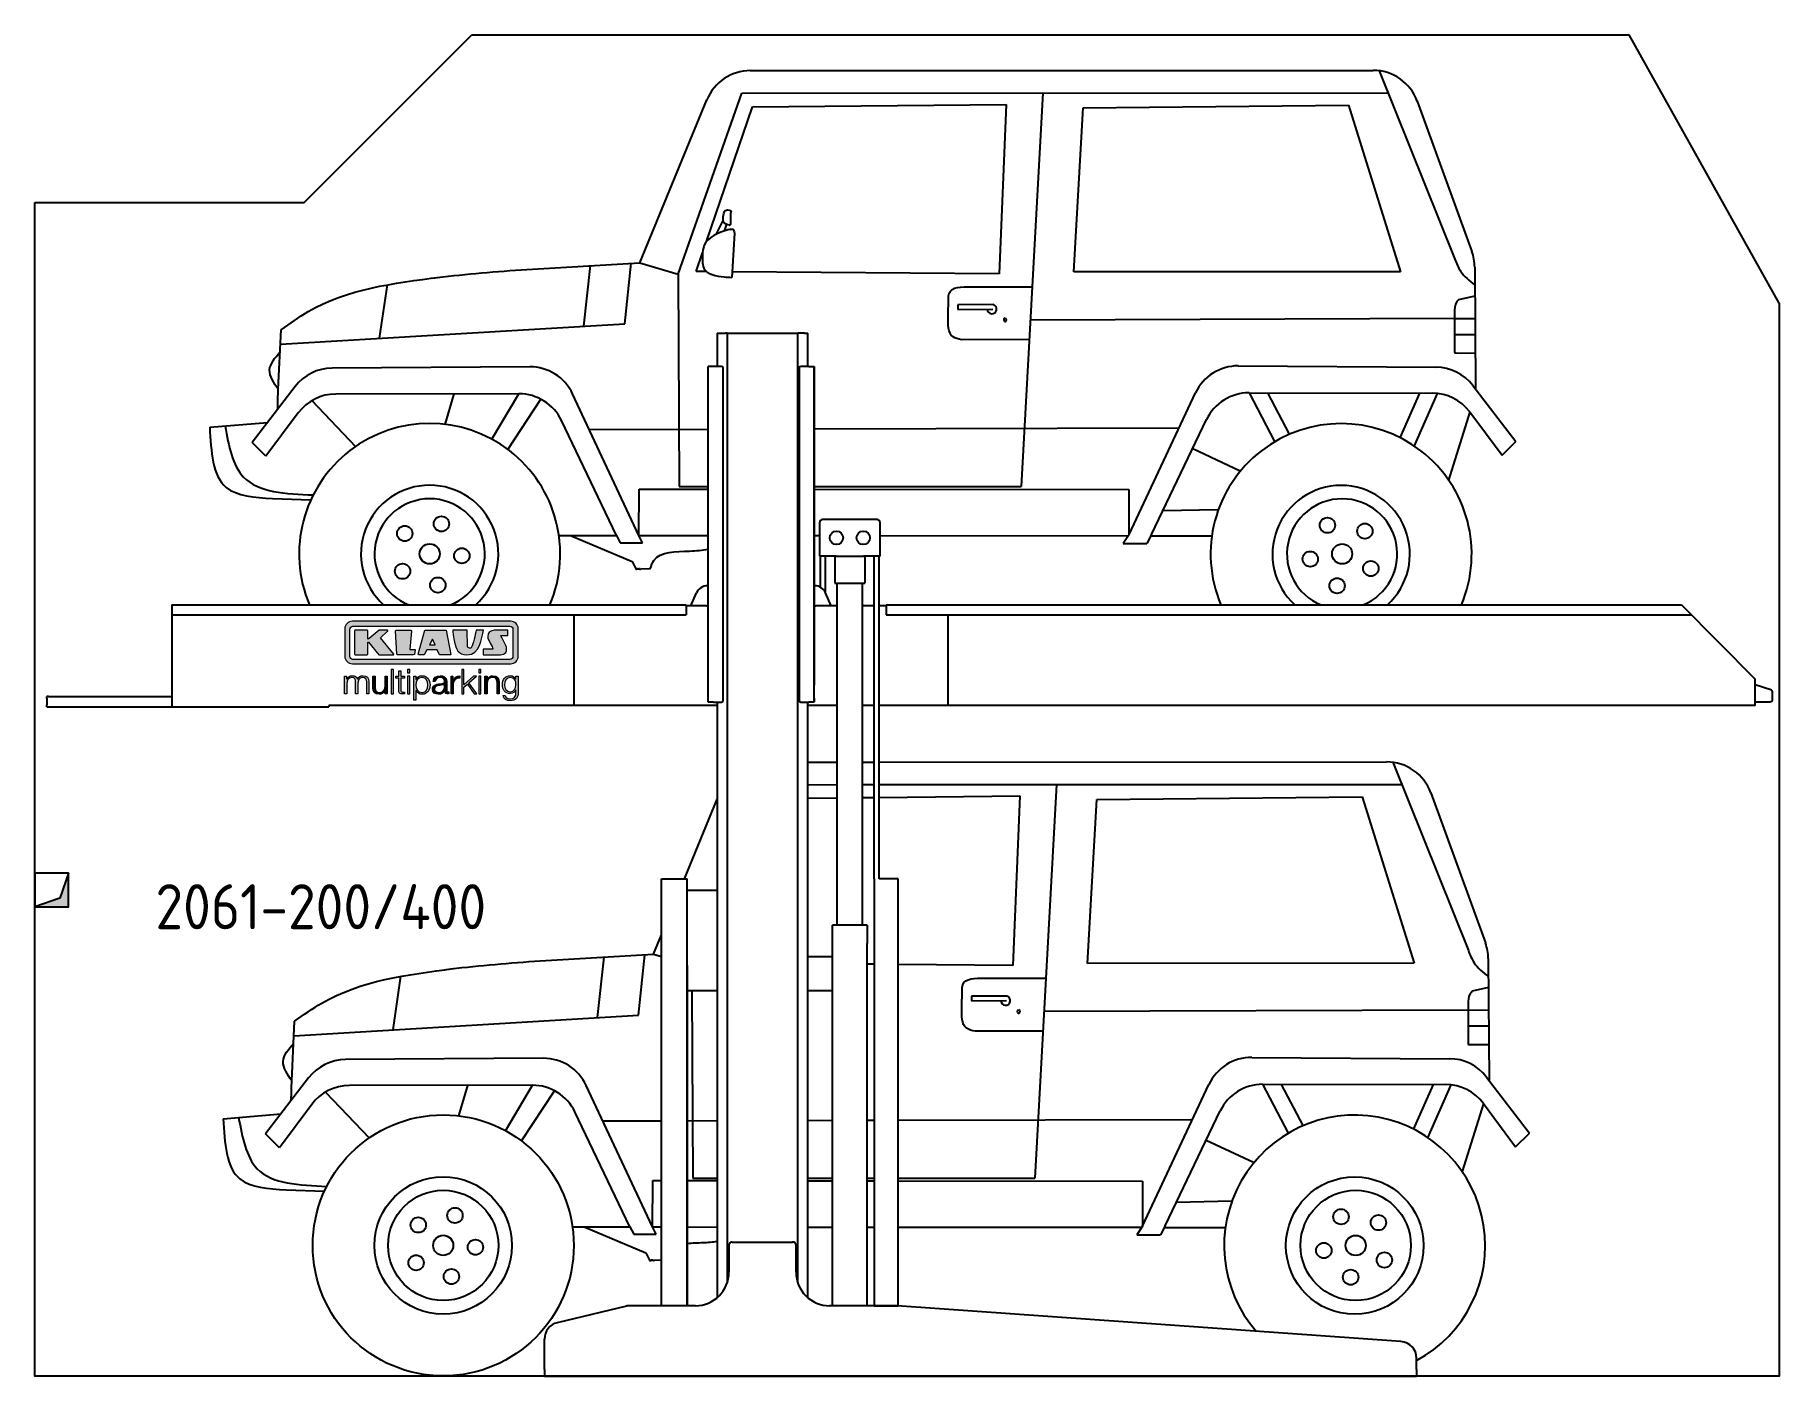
# Model space of a CAD drawing. Header units: millimetres. Extents: x 200 to 5400, y -200 to 3800.
import ezdxf

# ---------------------------------------------------------------- set-up
doc = ezdxf.new("R2010")
doc.units = ezdxf.units.MM
for name, color, linetype in [('8', 1, 'Continuous'), ('Car', 10, 'Continuous'), ('Logo', 7, 'Continuous')]:
    doc.layers.add(name, color=color, linetype=linetype)
doc.styles.get("Standard").update_dxf_attribs({"font": 'ISOCP.SHX'})

msp = doc.modelspace()

# ---------------------------------------------------------------- texts
msp.add_text('2061-200/400', height=134.4).set_placement((559.3, 1132.8))

# ---------------------------------------------------------------- blocks, each defined once
blk = doc.blocks.new('KLAUS')
at = {"layer": 'Logo'}
h = blk.add_hatch(color=8, dxfattribs=at)
h.dxf.hatch_style = 2
edge = h.paths.add_edge_path()
edge.add_spline(control_points=[(3.6, 29.09), (2.88, 29.09), (2.3, 28.51), (2.3, 27.8), (2.3, 27.8), (2.3, 16.11), (2.3, 16.11), (2.3, 15.39), (2.88, 14.81), (3.6, 14.81), (3.6, 14.81), (71.16, 14.81), (71.16, 14.81), (71.88, 14.81), (72.46, 15.39), (72.46, 16.11), (72.46, 16.11), (72.46, 27.8), (72.46, 27.8), (72.46, 28.51), (71.88, 29.09), (71.16, 29.09), (71.16, 29.09), (3.6, 29.09), (3.6, 29.09), (3.6, 29.09), (3.6, 29.09), (3.6, 29.09)], knot_values=[0, 0, 0, 0, 1, 1, 1, 2, 2, 2, 3, 3, 3, 4, 4, 4, 5, 5, 5, 6, 6, 6, 7, 7, 7, 8, 8, 8, 9, 9, 9, 9], degree=3, periodic=0)
edge = h.paths.add_edge_path()
edge.add_spline(control_points=[(3.35, 31.23), (3.35, 31.23), (71.47, 31.23), (71.47, 31.23), (73.26, 31.23), (74.71, 29.77), (74.71, 27.99), (74.71, 27.99), (74.71, 16.17), (74.71, 16.17), (74.71, 14.38), (73.26, 12.93), (71.47, 12.93), (71.47, 12.93), (3.35, 12.93), (3.35, 12.93), (1.56, 12.93), (0.11, 14.38), (0.11, 16.17), (0.11, 16.17), (0.11, 27.99), (0.11, 27.99), (0.11, 29.77), (1.56, 31.23), (3.35, 31.23), (3.35, 31.23), (3.35, 31.23), (3.35, 31.23)], knot_values=[0, 0, 0, 0, 1, 1, 1, 2, 2, 2, 3, 3, 3, 4, 4, 4, 5, 5, 5, 6, 6, 6, 7, 7, 7, 8, 8, 8, 9, 9, 9, 9], degree=3, periodic=0)
h = blk.add_hatch(color=8, dxfattribs=at)
h.dxf.hatch_style = 2
edge = h.paths.add_edge_path()
edge.add_spline(control_points=[(4.5, 27.33), (4.5, 27.33), (9.7, 27.33), (9.7, 27.33), (9.84, 27.33), (9.96, 27.22), (9.96, 27.08), (9.96, 27.08), (9.96, 23.69), (9.96, 23.69), (9.96, 23.69), (9.94, 23.64), (10.04, 23.59), (10.14, 23.53), (10.2, 23.57), (10.2, 23.57), (10.2, 23.57), (10.51, 23.75), (10.51, 23.75), (10.51, 23.75), (14.94, 27.33), (14.94, 27.33), (14.94, 27.33), (18.41, 27.33), (18.41, 27.33), (18.41, 27.33), (18.49, 27.33), (18.56, 27.2), (18.65, 27.04), (18.53, 26.91), (18.53, 26.91), (18.53, 26.91), (15.49, 24.11), (15.49, 24.11), (15.49, 24.11), (21.14, 17.06), (21.14, 17.06), (21.14, 17.06), (21.13, 16.91), (21.13, 16.91), (21.08, 16.84), (20.99, 16.82), (20.99, 16.82), (20.99, 16.82), (14.7, 16.82), (14.7, 16.82), (14.7, 16.82), (10.26, 22.17), (10.26, 22.17), (10.26, 22.17), (10.19, 22.24), (10.08, 22.21), (9.97, 22.18), (9.96, 22.11), (9.96, 22.11), (9.96, 22.11), (9.96, 17.08), (9.96, 17.08), (9.96, 16.94), (9.84, 16.82), (9.7, 16.82), (9.7, 16.82), (4.5, 16.82), (4.5, 16.82), (4.36, 16.82), (4.25, 16.94), (4.25, 17.08), (4.25, 17.08), (4.25, 27.08), (4.25, 27.08), (4.25, 27.22), (4.36, 27.33), (4.5, 27.33), (4.5, 27.33), (4.5, 27.33), (4.5, 27.33)], knot_values=[0, 0, 0, 0, 1, 1, 1, 2, 2, 2, 3, 3, 3, 4, 4, 4, 5, 5, 5, 6, 6, 6, 7, 7, 7, 8, 8, 8, 9, 9, 9, 10, 10, 10, 11, 11, 11, 12, 12, 12, 13, 13, 13, 14, 14, 14, 15, 15, 15, 16, 16, 16, 17, 17, 17, 18, 18, 18, 19, 19, 19, 20, 20, 20, 21, 21, 21, 22, 22, 22, 23, 23, 23, 24, 24, 24, 25, 25, 25, 25], degree=3, periodic=0)
h = blk.add_hatch(color=8, dxfattribs=at)
h.dxf.hatch_style = 2
h.paths.add_polyline_path([(22.42, 17.06), (21.97, 27.15), (22.24, 27.33), (28.55, 27.33), (28.86, 26.97), (28.01, 19.08), (30.26, 19.07), (30.44, 18.95), (30.08, 16.95), (29.49, 16.82), (22.6, 16.82)])
h = blk.add_hatch(color=8, dxfattribs=at)
h.paths.add_polyline_path([(36.52, 21.01), (38.93, 21.01), (37.87, 23.57)])
h.paths.add_polyline_path([(34.52, 27.33), (43.65, 27.33), (45.76, 16.94), (45.57, 16.82), (40.83, 16.82), (39.89, 18.95), (35.42, 18.95), (34.27, 16.82), (31.78, 16.82), (31.66, 17)])
h = blk.add_hatch(color=8, dxfattribs=at)
h.dxf.hatch_style = 2
edge = h.paths.add_edge_path()
edge.add_spline(control_points=[(52.69, 27.32), (52.69, 27.32), (52.88, 20.14), (52.88, 20.14), (53.01, 19.89), (53.2, 19.77), (53.43, 19.71), (53.91, 19.59), (54.43, 19.57), (54.64, 20.03), (55.23, 21.34), (56.27, 25.45), (56.6, 27.33), (56.6, 27.33), (59.77, 27.33), (59.77, 27.33), (58.77, 23.9), (58.56, 16.82), (52.63, 16.76), (48.72, 16.72), (48.01, 19.35), (47.27, 22.24), (46.89, 23.68), (46.54, 27.33), (46.54, 27.33), (46.54, 27.33), (52.69, 27.32), (52.69, 27.32), (52.69, 27.32), (52.69, 27.32), (52.69, 27.32)], knot_values=[0, 0, 0, 0, 1, 1, 1, 2, 2, 2, 3, 3, 3, 4, 4, 4, 5, 5, 5, 6, 6, 6, 7, 7, 7, 8, 8, 8, 9, 9, 9, 10, 10, 10, 10], degree=3, periodic=0)
h = blk.add_hatch(color=8, dxfattribs=at)
h.dxf.hatch_style = 2
edge = h.paths.add_edge_path()
edge.add_spline(control_points=[(64.46, 27.33), (64.46, 27.33), (70.31, 27.33), (70.31, 27.33), (70.31, 26.52), (70.31, 26.02), (70.31, 25.12), (70.31, 25.12), (67.3, 25.12), (67.3, 25.12), (67.24, 25.04), (67.25, 25.11), (67.25, 24.91), (67.25, 24.88), (69.73, 20.38), (69.73, 19.57), (69.73, 16.4), (67.22, 16.81), (65.9, 16.82), (65.9, 16.82), (59.59, 16.82), (59.59, 16.82), (59.59, 17.76), (59.59, 18.23), (59.59, 19.14), (59.59, 19.14), (63.75, 19.14), (63.75, 19.14), (63.82, 19.22), (63.81, 19.11), (63.81, 19.31), (63.81, 20.32), (61.58, 23.06), (61.58, 24.63), (61.58, 26.33), (62.83, 27.34), (64.46, 27.33), (64.46, 27.33), (64.46, 27.33), (64.46, 27.33)], knot_values=[0, 0, 0, 0, 1, 1, 1, 2, 2, 2, 3, 3, 3, 4, 4, 4, 5, 5, 5, 6, 6, 6, 7, 7, 7, 8, 8, 8, 9, 9, 9, 10, 10, 10, 11, 11, 11, 12, 12, 12, 13, 13, 13, 13], degree=3, periodic=0)
h = blk.add_hatch(color=30, dxfattribs=at)
h.dxf.hatch_style = 2
edge = h.paths.add_edge_path()
edge.add_spline(control_points=[(0, 0), (0, 0), (0.92, 0), (0.92, 0), (0.92, 0), (0.92, 4.22), (0.92, 4.22), (0.94, 5.8), (1.58, 7), (3.18, 7), (4.35, 7), (4.77, 6.15), (4.76, 5.12), (4.76, 5.12), (4.76, 0), (4.76, 0), (4.76, 0), (5.68, 0), (5.68, 0), (5.68, 0), (5.68, 4.27), (5.68, 4.27), (5.68, 5.68), (6.14, 7), (7.73, 7), (9.05, 7), (9.52, 6.32), (9.52, 5.08), (9.52, 5.08), (9.52, 0), (9.52, 0), (9.52, 0), (10.44, 0), (10.44, 0), (10.44, 0), (10.44, 5.12), (10.44, 5.12), (10.44, 6.91), (9.59, 7.77), (7.94, 7.77), (6.94, 7.77), (5.99, 7.29), (5.54, 6.3), (5.26, 7.29), (4.36, 7.77), (3.37, 7.77), (2.17, 7.77), (1.38, 7.19), (0.89, 6.28), (0.89, 6.28), (0.85, 6.28), (0.85, 6.28), (0.85, 6.28), (0.85, 7.55), (0.85, 7.55), (0.85, 7.55), (0, 7.55), (0, 7.55), (0, 7.55), (0, 0), (0, 0), (0, 0), (0, 0), (0, 0)], knot_values=[0, 0, 0, 0, 1, 1, 1, 2, 2, 2, 3, 3, 3, 4, 4, 4, 5, 5, 5, 6, 6, 6, 7, 7, 7, 8, 8, 8, 9, 9, 9, 10, 10, 10, 11, 11, 11, 12, 12, 12, 13, 13, 13, 14, 14, 14, 15, 15, 15, 16, 16, 16, 17, 17, 17, 18, 18, 18, 19, 19, 19, 20, 20, 20, 21, 21, 21, 21], degree=3, periodic=0)
h = blk.add_hatch(color=30, dxfattribs=at)
h.dxf.hatch_style = 2
edge = h.paths.add_edge_path()
edge.add_spline(control_points=[(18.31, 7.55), (18.31, 7.55), (17.39, 7.55), (17.39, 7.55), (17.39, 7.55), (17.39, 3.59), (17.39, 3.59), (17.39, 2.05), (16.7, 0.56), (15.12, 0.56), (13.66, 0.56), (13.15, 1.27), (13.1, 2.64), (13.1, 2.64), (13.1, 7.55), (13.1, 7.55), (13.1, 7.55), (12.18, 7.55), (12.18, 7.55), (12.18, 7.55), (12.18, 2.65), (12.18, 2.65), (12.18, 0.89), (12.93, -0.22), (14.83, -0.22), (15.96, -0.22), (16.95, 0.35), (17.44, 1.36), (17.44, 1.36), (17.47, 1.36), (17.47, 1.36), (17.47, 1.36), (17.47, 0), (17.47, 0), (17.47, 0), (18.31, 0), (18.31, 0), (18.31, 0), (18.31, 7.55), (18.31, 7.55), (18.31, 7.55), (18.31, 7.55), (18.31, 7.55)], knot_values=[0, 0, 0, 0, 1, 1, 1, 2, 2, 2, 3, 3, 3, 4, 4, 4, 5, 5, 5, 6, 6, 6, 7, 7, 7, 8, 8, 8, 9, 9, 9, 10, 10, 10, 11, 11, 11, 12, 12, 12, 13, 13, 13, 14, 14, 14, 14], degree=3, periodic=0)
h = blk.add_hatch(color=30, dxfattribs=at)
h.dxf.hatch_style = 2
h.paths.add_polyline_path([(20.07, 0), (20.99, 0), (20.99, 10.45), (20.07, 10.45)])
h = blk.add_hatch(color=30, dxfattribs=at)
h.dxf.hatch_style = 2
edge = h.paths.add_edge_path()
edge.add_spline(control_points=[(24.22, 9.82), (24.22, 9.82), (23.3, 9.82), (23.3, 9.82), (23.3, 9.82), (23.3, 7.55), (23.3, 7.55), (23.3, 7.55), (21.98, 7.55), (21.98, 7.55), (21.98, 7.55), (21.98, 6.78), (21.98, 6.78), (21.98, 6.78), (23.3, 6.78), (23.3, 6.78), (23.3, 6.78), (23.3, 1.61), (23.3, 1.61), (23.28, 0.32), (23.71, -0.09), (24.94, -0.09), (25.22, -0.09), (25.48, -0.06), (25.76, -0.06), (25.76, -0.06), (25.76, 0.73), (25.76, 0.73), (25.5, 0.7), (25.23, 0.69), (24.97, 0.69), (24.31, 0.73), (24.22, 1.08), (24.22, 1.68), (24.22, 1.68), (24.22, 6.78), (24.22, 6.78), (24.22, 6.78), (25.76, 6.78), (25.76, 6.78), (25.76, 6.78), (25.76, 7.55), (25.76, 7.55), (25.76, 7.55), (24.22, 7.55), (24.22, 7.55), (24.22, 7.55), (24.22, 9.82), (24.22, 9.82), (24.22, 9.82), (24.22, 9.82), (24.22, 9.82)], knot_values=[0, 0, 0, 0, 1, 1, 1, 2, 2, 2, 3, 3, 3, 4, 4, 4, 5, 5, 5, 6, 6, 6, 7, 7, 7, 8, 8, 8, 9, 9, 9, 10, 10, 10, 11, 11, 11, 12, 12, 12, 13, 13, 13, 14, 14, 14, 15, 15, 15, 16, 16, 16, 17, 17, 17, 17], degree=3, periodic=0)
h = blk.add_hatch(color=30, dxfattribs=at)
h.paths.add_polyline_path([(27.1, 0), (28.03, 0), (28.03, 7.55), (27.1, 7.55)])
h.paths.add_polyline_path([(27.1, 8.98), (28.03, 8.98), (28.03, 10.45), (27.1, 10.45)])
h = blk.add_hatch(color=30, dxfattribs=at)
edge = h.paths.add_edge_path()
edge.add_spline(control_points=[(35.84, 3.78), (35.84, 2.21), (35.12, 0.56), (33.37, 0.56), (31.4, 0.56), (30.72, 2.21), (30.72, 3.78), (30.72, 5.49), (31.33, 7), (33.37, 7), (35.12, 7), (35.84, 5.34), (35.84, 3.78), (35.84, 3.78), (35.84, 3.78), (35.84, 3.78)], knot_values=[0, 0, 0, 0, 1, 1, 1, 2, 2, 2, 3, 3, 3, 4, 4, 4, 5, 5, 5, 5], degree=3, periodic=0)
edge = h.paths.add_edge_path()
edge.add_spline(control_points=[(29.79, -2.8), (29.79, -2.8), (30.72, -2.8), (30.72, -2.8), (30.72, -2.8), (30.72, 1.43), (30.72, 1.43), (30.72, 1.43), (30.74, 1.43), (30.74, 1.43), (31.14, 0.35), (32.24, -0.22), (33.37, -0.22), (35.66, -0.22), (36.76, 1.64), (36.76, 3.78), (36.76, 5.91), (35.66, 7.77), (33.37, 7.77), (32.15, 7.77), (31.1, 7.14), (30.67, 6.12), (30.67, 6.12), (30.64, 6.12), (30.64, 6.12), (30.64, 6.12), (30.64, 7.55), (30.64, 7.55), (30.64, 7.55), (29.79, 7.55), (29.79, 7.55), (29.79, 7.55), (29.79, -2.8), (29.79, -2.8), (29.79, -2.8), (29.79, -2.8), (29.79, -2.8)], knot_values=[0, 0, 0, 0, 1, 1, 1, 2, 2, 2, 3, 3, 3, 4, 4, 4, 5, 5, 5, 6, 6, 6, 7, 7, 7, 8, 8, 8, 9, 9, 9, 10, 10, 10, 11, 11, 11, 12, 12, 12, 12], degree=3, periodic=0)
h = blk.add_hatch(color=30, dxfattribs=at)
edge = h.paths.add_edge_path()
edge.add_spline(control_points=[(43.03, 2.93), (43.04, 1.45), (41.8, 0.56), (40.39, 0.56), (39.53, 0.56), (38.71, 1.13), (38.71, 2.05), (38.71, 3.53), (40.66, 3.51), (42.22, 3.79), (42.47, 3.84), (42.88, 3.91), (43, 4.13), (43, 4.13), (43.03, 4.13), (43.03, 4.13), (43.03, 4.13), (43.03, 2.93), (43.03, 2.93), (43.03, 2.93), (43.03, 2.93), (43.03, 2.93)], knot_values=[0, 0, 0, 0, 1, 1, 1, 2, 2, 2, 3, 3, 3, 4, 4, 4, 5, 5, 5, 6, 6, 6, 7, 7, 7, 7], degree=3, periodic=0)
edge = h.paths.add_edge_path()
edge.add_spline(control_points=[(39.03, 5.24), (39.06, 6.47), (39.91, 7), (41.05, 7), (42.14, 7), (43.03, 6.69), (43.03, 5.45), (43.03, 4.61), (42.6, 4.51), (41.84, 4.42), (39.85, 4.19), (37.79, 4.11), (37.79, 1.99), (37.79, 0.47), (38.93, -0.22), (40.32, -0.22), (41.77, -0.22), (42.43, 0.34), (43.07, 1.32), (43.07, 1.32), (43.1, 1.32), (43.1, 1.32), (43.1, 0.53), (43.25, 0), (44.19, 0), (44.43, 0), (44.58, 0.01), (44.79, 0.06), (44.79, 0.06), (44.79, 0.83), (44.79, 0.83), (44.71, 0.81), (44.6, 0.78), (44.49, 0.78), (44.13, 0.78), (43.95, 0.98), (43.95, 1.33), (43.95, 1.33), (43.95, 5.34), (43.95, 5.34), (43.95, 7.36), (42.5, 7.77), (41.17, 7.77), (39.44, 7.77), (38.2, 7.01), (38.11, 5.24), (38.11, 5.24), (39.03, 5.24), (39.03, 5.24), (39.03, 5.24), (39.03, 5.24), (39.03, 5.24)], knot_values=[0, 0, 0, 0, 1, 1, 1, 2, 2, 2, 3, 3, 3, 4, 4, 4, 5, 5, 5, 6, 6, 6, 7, 7, 7, 8, 8, 8, 9, 9, 9, 10, 10, 10, 11, 11, 11, 12, 12, 12, 13, 13, 13, 14, 14, 14, 15, 15, 15, 16, 16, 16, 17, 17, 17, 17], degree=3, periodic=0)
h = blk.add_hatch(color=30, dxfattribs=at)
h.dxf.hatch_style = 2
edge = h.paths.add_edge_path()
edge.add_spline(control_points=[(45.79, 0), (45.79, 0), (46.71, 0), (46.71, 0), (46.71, 0), (46.71, 4.03), (46.71, 4.03), (46.71, 5.59), (47.85, 6.82), (49.52, 6.73), (49.52, 6.73), (49.52, 7.66), (49.52, 7.66), (48.16, 7.72), (47.14, 7), (46.67, 5.78), (46.67, 5.78), (46.64, 5.78), (46.64, 5.78), (46.64, 5.78), (46.64, 7.55), (46.64, 7.55), (46.64, 7.55), (45.79, 7.55), (45.79, 7.55), (45.79, 7.55), (45.79, 0), (45.79, 0), (45.79, 0), (45.79, 0), (45.79, 0)], knot_values=[0, 0, 0, 0, 1, 1, 1, 2, 2, 2, 3, 3, 3, 4, 4, 4, 5, 5, 5, 6, 6, 6, 7, 7, 7, 8, 8, 8, 9, 9, 9, 10, 10, 10, 10], degree=3, periodic=0)
h = blk.add_hatch(color=30, dxfattribs=at)
h.dxf.hatch_style = 2
h.paths.add_polyline_path([(50.4, 0), (51.32, 0), (51.32, 2.87), (52.82, 4.11), (55.8, 0), (56.96, 0), (53.52, 4.76), (56.74, 7.55), (55.51, 7.55), (51.32, 3.89), (51.32, 10.45), (50.4, 10.45)])
h = blk.add_hatch(color=30, dxfattribs=at)
h.paths.add_polyline_path([(57.74, 0), (58.66, 0), (58.66, 7.55), (57.74, 7.55)])
h.paths.add_polyline_path([(57.74, 8.98), (58.66, 8.98), (58.66, 10.45), (57.74, 10.45)])
h = blk.add_hatch(color=30, dxfattribs=at)
h.dxf.hatch_style = 2
edge = h.paths.add_edge_path()
edge.add_spline(control_points=[(60.41, 0), (60.41, 0), (61.33, 0), (61.33, 0), (61.33, 0), (61.33, 4.41), (61.33, 4.41), (61.36, 5.89), (62.24, 7), (63.7, 7), (65.2, 7), (65.62, 6.02), (65.62, 4.71), (65.62, 4.71), (65.62, 0), (65.62, 0), (65.62, 0), (66.54, 0), (66.54, 0), (66.54, 0), (66.54, 4.86), (66.54, 4.86), (66.54, 6.66), (65.9, 7.77), (63.78, 7.77), (62.71, 7.77), (61.7, 7.16), (61.36, 6.25), (61.36, 6.25), (61.33, 6.25), (61.33, 6.25), (61.33, 6.25), (61.33, 7.55), (61.33, 7.55), (61.33, 7.55), (60.41, 7.55), (60.41, 7.55), (60.41, 7.55), (60.41, 0), (60.41, 0), (60.41, 0), (60.41, 0), (60.41, 0)], knot_values=[0, 0, 0, 0, 1, 1, 1, 2, 2, 2, 3, 3, 3, 4, 4, 4, 5, 5, 5, 6, 6, 6, 7, 7, 7, 8, 8, 8, 9, 9, 9, 10, 10, 10, 11, 11, 11, 12, 12, 12, 13, 13, 13, 14, 14, 14, 14], degree=3, periodic=0)
h = blk.add_hatch(color=30, dxfattribs=at)
edge = h.paths.add_edge_path()
edge.add_spline(control_points=[(71.32, 0.86), (69.62, 0.86), (68.83, 2.34), (68.83, 3.86), (68.83, 5.43), (69.56, 7), (71.32, 7), (73.06, 7), (73.75, 5.34), (73.75, 3.86), (73.75, 2.33), (72.91, 0.86), (71.32, 0.86), (71.32, 0.86), (71.32, 0.86), (71.32, 0.86)], knot_values=[0, 0, 0, 0, 1, 1, 1, 2, 2, 2, 3, 3, 3, 4, 4, 4, 5, 5, 5, 5], degree=3, periodic=0)
edge = h.paths.add_edge_path()
edge.add_spline(control_points=[(74.67, 7.55), (74.67, 7.55), (73.75, 7.55), (73.75, 7.55), (73.75, 7.55), (73.75, 6.25), (73.75, 6.25), (73.75, 6.25), (73.72, 6.25), (73.72, 6.25), (73.35, 7.09), (72.41, 7.77), (71.32, 7.77), (69.13, 7.77), (67.9, 6.05), (67.9, 3.97), (67.9, 1.82), (68.9, 0.09), (71.32, 0.09), (72.4, 0.09), (73.29, 0.72), (73.72, 1.64), (73.72, 1.64), (73.75, 1.64), (73.75, 1.64), (73.75, 1.64), (73.75, 0.61), (73.75, 0.61), (73.75, -1.23), (73.01, -2.24), (71.32, -2.24), (70.29, -2.24), (69.31, -1.85), (69.1, -0.73), (69.1, -0.73), (68.18, -0.73), (68.18, -0.73), (68.31, -2.34), (69.81, -3.02), (71.32, -3.02), (73.79, -3.02), (74.65, -1.64), (74.67, 0.61), (74.67, 0.61), (74.67, 7.55), (74.67, 7.55), (74.67, 7.55), (74.67, 7.55), (74.67, 7.55)], knot_values=[0, 0, 0, 0, 1, 1, 1, 2, 2, 2, 3, 3, 3, 4, 4, 4, 5, 5, 5, 6, 6, 6, 7, 7, 7, 8, 8, 8, 9, 9, 9, 10, 10, 10, 11, 11, 11, 12, 12, 12, 13, 13, 13, 14, 14, 14, 15, 15, 15, 16, 16, 16, 16], degree=3, periodic=0)
at = {"layer": 'Logo', "lineweight": 0}
for points in [[(22.42, 17.06), (21.97, 27.15), (22.24, 27.33), (28.55, 27.33), (28.86, 26.97), (28.01, 19.08), (30.26, 19.07), (30.44, 18.95), (30.08, 16.95), (29.49, 16.82), (22.6, 16.82), (22.42, 17.06), (22.42, 17.06)], [(34.52, 27.33), (43.65, 27.33), (45.76, 16.94), (45.57, 16.82), (40.83, 16.82), (39.89, 18.95), (35.42, 18.95), (34.27, 16.82), (31.78, 16.82), (31.66, 17), (34.52, 27.33), (34.52, 27.33)], [(36.52, 21.01), (38.93, 21.01), (37.87, 23.57), (36.52, 21.01), (36.52, 21.01)], [(20.07, 0), (20.99, 0), (20.99, 10.45), (20.07, 10.45), (20.07, 0), (20.07, 0)], [(27.1, 8.98), (28.03, 8.98), (28.03, 10.45), (27.1, 10.45), (27.1, 8.98), (27.1, 8.98)], [(27.1, 0), (28.03, 0), (28.03, 7.55), (27.1, 7.55), (27.1, 0), (27.1, 0)], [(50.4, 0), (51.32, 0), (51.32, 2.87), (52.82, 4.11), (55.8, 0), (56.96, 0), (53.52, 4.76), (56.74, 7.55), (55.51, 7.55), (51.32, 3.89), (51.32, 10.45), (50.4, 10.45), (50.4, 0), (50.4, 0)], [(57.74, 8.98), (58.66, 8.98), (58.66, 10.45), (57.74, 10.45), (57.74, 8.98), (57.74, 8.98)], [(57.74, 0), (58.66, 0), (58.66, 7.55), (57.74, 7.55), (57.74, 0), (57.74, 0)]]:
    blk.add_lwpolyline(points, dxfattribs=at)
for points, knots in [([(3.35, 31.23), (3.35, 31.23), (71.47, 31.23), (71.47, 31.23), (73.26, 31.23), (74.71, 29.77), (74.71, 27.99), (74.71, 27.99), (74.71, 16.17), (74.71, 16.17), (74.71, 14.38), (73.26, 12.93), (71.47, 12.93), (71.47, 12.93), (3.35, 12.93), (3.35, 12.93), (1.56, 12.93), (0.11, 14.38), (0.11, 16.17), (0.11, 16.17), (0.11, 27.99), (0.11, 27.99), (0.11, 29.77), (1.56, 31.23), (3.35, 31.23), (3.35, 31.23), (3.35, 31.23), (3.35, 31.23)], [0, 0, 0, 0, 1, 1, 1, 2, 2, 2, 3, 3, 3, 4, 4, 4, 5, 5, 5, 6, 6, 6, 7, 7, 7, 8, 8, 8, 9, 9, 9, 9]), ([(3.6, 29.09), (2.88, 29.09), (2.3, 28.51), (2.3, 27.8), (2.3, 27.8), (2.3, 16.11), (2.3, 16.11), (2.3, 15.39), (2.88, 14.81), (3.6, 14.81), (3.6, 14.81), (71.16, 14.81), (71.16, 14.81), (71.88, 14.81), (72.46, 15.39), (72.46, 16.11), (72.46, 16.11), (72.46, 27.8), (72.46, 27.8), (72.46, 28.51), (71.88, 29.09), (71.16, 29.09), (71.16, 29.09), (3.6, 29.09), (3.6, 29.09), (3.6, 29.09), (3.6, 29.09), (3.6, 29.09)], [0, 0, 0, 0, 1, 1, 1, 2, 2, 2, 3, 3, 3, 4, 4, 4, 5, 5, 5, 6, 6, 6, 7, 7, 7, 8, 8, 8, 9, 9, 9, 9]), ([(4.5, 27.33), (4.5, 27.33), (9.7, 27.33), (9.7, 27.33), (9.84, 27.33), (9.96, 27.22), (9.96, 27.08), (9.96, 27.08), (9.96, 23.69), (9.96, 23.69), (9.96, 23.69), (9.94, 23.64), (10.04, 23.59), (10.14, 23.53), (10.2, 23.57), (10.2, 23.57), (10.2, 23.57), (10.51, 23.75), (10.51, 23.75), (10.51, 23.75), (14.94, 27.33), (14.94, 27.33), (14.94, 27.33), (18.41, 27.33), (18.41, 27.33), (18.41, 27.33), (18.49, 27.33), (18.56, 27.2), (18.65, 27.04), (18.53, 26.91), (18.53, 26.91), (18.53, 26.91), (15.49, 24.11), (15.49, 24.11), (15.49, 24.11), (21.14, 17.06), (21.14, 17.06), (21.14, 17.06), (21.13, 16.91), (21.13, 16.91), (21.08, 16.84), (20.99, 16.82), (20.99, 16.82), (20.99, 16.82), (14.7, 16.82), (14.7, 16.82), (14.7, 16.82), (10.26, 22.17), (10.26, 22.17), (10.26, 22.17), (10.19, 22.24), (10.08, 22.21), (9.97, 22.18), (9.96, 22.11), (9.96, 22.11), (9.96, 22.11), (9.96, 17.08), (9.96, 17.08), (9.96, 16.94), (9.84, 16.82), (9.7, 16.82), (9.7, 16.82), (4.5, 16.82), (4.5, 16.82), (4.36, 16.82), (4.25, 16.94), (4.25, 17.08), (4.25, 17.08), (4.25, 27.08), (4.25, 27.08), (4.25, 27.22), (4.36, 27.33), (4.5, 27.33), (4.5, 27.33), (4.5, 27.33), (4.5, 27.33)], [0, 0, 0, 0, 1, 1, 1, 2, 2, 2, 3, 3, 3, 4, 4, 4, 5, 5, 5, 6, 6, 6, 7, 7, 7, 8, 8, 8, 9, 9, 9, 10, 10, 10, 11, 11, 11, 12, 12, 12, 13, 13, 13, 14, 14, 14, 15, 15, 15, 16, 16, 16, 17, 17, 17, 18, 18, 18, 19, 19, 19, 20, 20, 20, 21, 21, 21, 22, 22, 22, 23, 23, 23, 24, 24, 24, 25, 25, 25, 25]), ([(52.69, 27.32), (52.69, 27.32), (52.88, 20.14), (52.88, 20.14), (53.01, 19.89), (53.2, 19.77), (53.43, 19.71), (53.91, 19.59), (54.43, 19.57), (54.64, 20.03), (55.23, 21.34), (56.27, 25.45), (56.6, 27.33), (56.6, 27.33), (59.77, 27.33), (59.77, 27.33), (58.77, 23.9), (58.56, 16.82), (52.63, 16.76), (48.72, 16.72), (48.01, 19.35), (47.27, 22.24), (46.89, 23.68), (46.54, 27.33), (46.54, 27.33), (46.54, 27.33), (52.69, 27.32), (52.69, 27.32), (52.69, 27.32), (52.69, 27.32), (52.69, 27.32)], [0, 0, 0, 0, 1, 1, 1, 2, 2, 2, 3, 3, 3, 4, 4, 4, 5, 5, 5, 6, 6, 6, 7, 7, 7, 8, 8, 8, 9, 9, 9, 10, 10, 10, 10]), ([(64.46, 27.33), (64.46, 27.33), (70.31, 27.33), (70.31, 27.33), (70.31, 26.52), (70.31, 26.02), (70.31, 25.12), (70.31, 25.12), (67.3, 25.12), (67.3, 25.12), (67.24, 25.04), (67.25, 25.11), (67.25, 24.91), (67.25, 24.88), (69.73, 20.38), (69.73, 19.57), (69.73, 16.4), (67.22, 16.81), (65.9, 16.82), (65.9, 16.82), (59.59, 16.82), (59.59, 16.82), (59.59, 17.76), (59.59, 18.23), (59.59, 19.14), (59.59, 19.14), (63.75, 19.14), (63.75, 19.14), (63.82, 19.22), (63.81, 19.11), (63.81, 19.31), (63.81, 20.32), (61.58, 23.06), (61.58, 24.63), (61.58, 26.33), (62.83, 27.34), (64.46, 27.33), (64.46, 27.33), (64.46, 27.33), (64.46, 27.33)], [0, 0, 0, 0, 1, 1, 1, 2, 2, 2, 3, 3, 3, 4, 4, 4, 5, 5, 5, 6, 6, 6, 7, 7, 7, 8, 8, 8, 9, 9, 9, 10, 10, 10, 11, 11, 11, 12, 12, 12, 13, 13, 13, 13]), ([(0, 0), (0, 0), (0.92, 0), (0.92, 0), (0.92, 0), (0.92, 4.22), (0.92, 4.22), (0.94, 5.8), (1.58, 7), (3.18, 7), (4.35, 7), (4.77, 6.15), (4.76, 5.12), (4.76, 5.12), (4.76, 0), (4.76, 0), (4.76, 0), (5.68, 0), (5.68, 0), (5.68, 0), (5.68, 4.27), (5.68, 4.27), (5.68, 5.68), (6.14, 7), (7.73, 7), (9.05, 7), (9.52, 6.32), (9.52, 5.08), (9.52, 5.08), (9.52, 0), (9.52, 0), (9.52, 0), (10.44, 0), (10.44, 0), (10.44, 0), (10.44, 5.12), (10.44, 5.12), (10.44, 6.91), (9.59, 7.77), (7.94, 7.77), (6.94, 7.77), (5.99, 7.29), (5.54, 6.3), (5.26, 7.29), (4.36, 7.77), (3.37, 7.77), (2.17, 7.77), (1.38, 7.19), (0.89, 6.28), (0.89, 6.28), (0.85, 6.28), (0.85, 6.28), (0.85, 6.28), (0.85, 7.55), (0.85, 7.55), (0.85, 7.55), (0, 7.55), (0, 7.55), (0, 7.55), (0, 0), (0, 0), (0, 0), (0, 0), (0, 0)], [0, 0, 0, 0, 1, 1, 1, 2, 2, 2, 3, 3, 3, 4, 4, 4, 5, 5, 5, 6, 6, 6, 7, 7, 7, 8, 8, 8, 9, 9, 9, 10, 10, 10, 11, 11, 11, 12, 12, 12, 13, 13, 13, 14, 14, 14, 15, 15, 15, 16, 16, 16, 17, 17, 17, 18, 18, 18, 19, 19, 19, 20, 20, 20, 21, 21, 21, 21]), ([(18.31, 7.55), (18.31, 7.55), (17.39, 7.55), (17.39, 7.55), (17.39, 7.55), (17.39, 3.59), (17.39, 3.59), (17.39, 2.05), (16.7, 0.56), (15.12, 0.56), (13.66, 0.56), (13.15, 1.27), (13.1, 2.64), (13.1, 2.64), (13.1, 7.55), (13.1, 7.55), (13.1, 7.55), (12.18, 7.55), (12.18, 7.55), (12.18, 7.55), (12.18, 2.65), (12.18, 2.65), (12.18, 0.89), (12.93, -0.22), (14.83, -0.22), (15.96, -0.22), (16.95, 0.35), (17.44, 1.36), (17.44, 1.36), (17.47, 1.36), (17.47, 1.36), (17.47, 1.36), (17.47, 0), (17.47, 0), (17.47, 0), (18.31, 0), (18.31, 0), (18.31, 0), (18.31, 7.55), (18.31, 7.55), (18.31, 7.55), (18.31, 7.55), (18.31, 7.55)], [0, 0, 0, 0, 1, 1, 1, 2, 2, 2, 3, 3, 3, 4, 4, 4, 5, 5, 5, 6, 6, 6, 7, 7, 7, 8, 8, 8, 9, 9, 9, 10, 10, 10, 11, 11, 11, 12, 12, 12, 13, 13, 13, 14, 14, 14, 14]), ([(24.22, 9.82), (24.22, 9.82), (23.3, 9.82), (23.3, 9.82), (23.3, 9.82), (23.3, 7.55), (23.3, 7.55), (23.3, 7.55), (21.98, 7.55), (21.98, 7.55), (21.98, 7.55), (21.98, 6.78), (21.98, 6.78), (21.98, 6.78), (23.3, 6.78), (23.3, 6.78), (23.3, 6.78), (23.3, 1.61), (23.3, 1.61), (23.28, 0.32), (23.71, -0.09), (24.94, -0.09), (25.22, -0.09), (25.48, -0.06), (25.76, -0.06), (25.76, -0.06), (25.76, 0.73), (25.76, 0.73), (25.5, 0.7), (25.23, 0.69), (24.97, 0.69), (24.31, 0.73), (24.22, 1.08), (24.22, 1.68), (24.22, 1.68), (24.22, 6.78), (24.22, 6.78), (24.22, 6.78), (25.76, 6.78), (25.76, 6.78), (25.76, 6.78), (25.76, 7.55), (25.76, 7.55), (25.76, 7.55), (24.22, 7.55), (24.22, 7.55), (24.22, 7.55), (24.22, 9.82), (24.22, 9.82), (24.22, 9.82), (24.22, 9.82), (24.22, 9.82)], [0, 0, 0, 0, 1, 1, 1, 2, 2, 2, 3, 3, 3, 4, 4, 4, 5, 5, 5, 6, 6, 6, 7, 7, 7, 8, 8, 8, 9, 9, 9, 10, 10, 10, 11, 11, 11, 12, 12, 12, 13, 13, 13, 14, 14, 14, 15, 15, 15, 16, 16, 16, 17, 17, 17, 17]), ([(29.79, -2.8), (29.79, -2.8), (30.72, -2.8), (30.72, -2.8), (30.72, -2.8), (30.72, 1.43), (30.72, 1.43), (30.72, 1.43), (30.74, 1.43), (30.74, 1.43), (31.14, 0.35), (32.24, -0.22), (33.37, -0.22), (35.66, -0.22), (36.76, 1.64), (36.76, 3.78), (36.76, 5.91), (35.66, 7.77), (33.37, 7.77), (32.15, 7.77), (31.1, 7.14), (30.67, 6.12), (30.67, 6.12), (30.64, 6.12), (30.64, 6.12), (30.64, 6.12), (30.64, 7.55), (30.64, 7.55), (30.64, 7.55), (29.79, 7.55), (29.79, 7.55), (29.79, 7.55), (29.79, -2.8), (29.79, -2.8), (29.79, -2.8), (29.79, -2.8), (29.79, -2.8)], [0, 0, 0, 0, 1, 1, 1, 2, 2, 2, 3, 3, 3, 4, 4, 4, 5, 5, 5, 6, 6, 6, 7, 7, 7, 8, 8, 8, 9, 9, 9, 10, 10, 10, 11, 11, 11, 12, 12, 12, 12]), ([(39.03, 5.24), (39.06, 6.47), (39.91, 7), (41.05, 7), (42.14, 7), (43.03, 6.69), (43.03, 5.45), (43.03, 4.61), (42.6, 4.51), (41.84, 4.42), (39.85, 4.19), (37.79, 4.11), (37.79, 1.99), (37.79, 0.47), (38.93, -0.22), (40.32, -0.22), (41.77, -0.22), (42.43, 0.34), (43.07, 1.32), (43.07, 1.32), (43.1, 1.32), (43.1, 1.32), (43.1, 0.53), (43.25, 0), (44.19, 0), (44.43, 0), (44.58, 0.01), (44.79, 0.06), (44.79, 0.06), (44.79, 0.83), (44.79, 0.83), (44.71, 0.81), (44.6, 0.78), (44.49, 0.78), (44.13, 0.78), (43.95, 0.98), (43.95, 1.33), (43.95, 1.33), (43.95, 5.34), (43.95, 5.34), (43.95, 7.36), (42.5, 7.77), (41.17, 7.77), (39.44, 7.77), (38.2, 7.01), (38.11, 5.24), (38.11, 5.24), (39.03, 5.24), (39.03, 5.24), (39.03, 5.24), (39.03, 5.24), (39.03, 5.24)], [0, 0, 0, 0, 1, 1, 1, 2, 2, 2, 3, 3, 3, 4, 4, 4, 5, 5, 5, 6, 6, 6, 7, 7, 7, 8, 8, 8, 9, 9, 9, 10, 10, 10, 11, 11, 11, 12, 12, 12, 13, 13, 13, 14, 14, 14, 15, 15, 15, 16, 16, 16, 17, 17, 17, 17]), ([(45.79, 0), (45.79, 0), (46.71, 0), (46.71, 0), (46.71, 0), (46.71, 4.03), (46.71, 4.03), (46.71, 5.59), (47.85, 6.82), (49.52, 6.73), (49.52, 6.73), (49.52, 7.66), (49.52, 7.66), (48.16, 7.72), (47.14, 7), (46.67, 5.78), (46.67, 5.78), (46.64, 5.78), (46.64, 5.78), (46.64, 5.78), (46.64, 7.55), (46.64, 7.55), (46.64, 7.55), (45.79, 7.55), (45.79, 7.55), (45.79, 7.55), (45.79, 0), (45.79, 0), (45.79, 0), (45.79, 0), (45.79, 0)], [0, 0, 0, 0, 1, 1, 1, 2, 2, 2, 3, 3, 3, 4, 4, 4, 5, 5, 5, 6, 6, 6, 7, 7, 7, 8, 8, 8, 9, 9, 9, 10, 10, 10, 10]), ([(60.41, 0), (60.41, 0), (61.33, 0), (61.33, 0), (61.33, 0), (61.33, 4.41), (61.33, 4.41), (61.36, 5.89), (62.24, 7), (63.7, 7), (65.2, 7), (65.62, 6.02), (65.62, 4.71), (65.62, 4.71), (65.62, 0), (65.62, 0), (65.62, 0), (66.54, 0), (66.54, 0), (66.54, 0), (66.54, 4.86), (66.54, 4.86), (66.54, 6.66), (65.9, 7.77), (63.78, 7.77), (62.71, 7.77), (61.7, 7.16), (61.36, 6.25), (61.36, 6.25), (61.33, 6.25), (61.33, 6.25), (61.33, 6.25), (61.33, 7.55), (61.33, 7.55), (61.33, 7.55), (60.41, 7.55), (60.41, 7.55), (60.41, 7.55), (60.41, 0), (60.41, 0), (60.41, 0), (60.41, 0), (60.41, 0)], [0, 0, 0, 0, 1, 1, 1, 2, 2, 2, 3, 3, 3, 4, 4, 4, 5, 5, 5, 6, 6, 6, 7, 7, 7, 8, 8, 8, 9, 9, 9, 10, 10, 10, 11, 11, 11, 12, 12, 12, 13, 13, 13, 14, 14, 14, 14]), ([(74.67, 7.55), (74.67, 7.55), (73.75, 7.55), (73.75, 7.55), (73.75, 7.55), (73.75, 6.25), (73.75, 6.25), (73.75, 6.25), (73.72, 6.25), (73.72, 6.25), (73.35, 7.09), (72.41, 7.77), (71.32, 7.77), (69.13, 7.77), (67.9, 6.05), (67.9, 3.97), (67.9, 1.82), (68.9, 0.09), (71.32, 0.09), (72.4, 0.09), (73.29, 0.72), (73.72, 1.64), (73.72, 1.64), (73.75, 1.64), (73.75, 1.64), (73.75, 1.64), (73.75, 0.61), (73.75, 0.61), (73.75, -1.23), (73.01, -2.24), (71.32, -2.24), (70.29, -2.24), (69.31, -1.85), (69.1, -0.73), (69.1, -0.73), (68.18, -0.73), (68.18, -0.73), (68.31, -2.34), (69.81, -3.02), (71.32, -3.02), (73.79, -3.02), (74.65, -1.64), (74.67, 0.61), (74.67, 0.61), (74.67, 7.55), (74.67, 7.55), (74.67, 7.55), (74.67, 7.55), (74.67, 7.55)], [0, 0, 0, 0, 1, 1, 1, 2, 2, 2, 3, 3, 3, 4, 4, 4, 5, 5, 5, 6, 6, 6, 7, 7, 7, 8, 8, 8, 9, 9, 9, 10, 10, 10, 11, 11, 11, 12, 12, 12, 13, 13, 13, 14, 14, 14, 15, 15, 15, 16, 16, 16, 16]), ([(35.84, 3.78), (35.84, 2.21), (35.12, 0.56), (33.37, 0.56), (31.4, 0.56), (30.72, 2.21), (30.72, 3.78), (30.72, 5.49), (31.33, 7), (33.37, 7), (35.12, 7), (35.84, 5.34), (35.84, 3.78), (35.84, 3.78), (35.84, 3.78), (35.84, 3.78)], [0, 0, 0, 0, 1, 1, 1, 2, 2, 2, 3, 3, 3, 4, 4, 4, 5, 5, 5, 5]), ([(43.03, 2.93), (43.04, 1.45), (41.8, 0.56), (40.39, 0.56), (39.53, 0.56), (38.71, 1.13), (38.71, 2.05), (38.71, 3.53), (40.66, 3.51), (42.22, 3.79), (42.47, 3.84), (42.88, 3.91), (43, 4.13), (43, 4.13), (43.03, 4.13), (43.03, 4.13), (43.03, 4.13), (43.03, 2.93), (43.03, 2.93), (43.03, 2.93), (43.03, 2.93), (43.03, 2.93)], [0, 0, 0, 0, 1, 1, 1, 2, 2, 2, 3, 3, 3, 4, 4, 4, 5, 5, 5, 6, 6, 6, 7, 7, 7, 7]), ([(71.32, 0.86), (69.62, 0.86), (68.83, 2.34), (68.83, 3.86), (68.83, 5.43), (69.56, 7), (71.32, 7), (73.06, 7), (73.75, 5.34), (73.75, 3.86), (73.75, 2.33), (72.91, 0.86), (71.32, 0.86), (71.32, 0.86), (71.32, 0.86), (71.32, 0.86)], [0, 0, 0, 0, 1, 1, 1, 2, 2, 2, 3, 3, 3, 4, 4, 4, 5, 5, 5, 5])]:
    blk.add_open_spline(points, degree=3, knots=knots, dxfattribs=at)

# ---------------------------------------------------------------- linework, layer by layer
for p, q in [((1002.5, 3300), (1502.5, 3800)), ((5400, 3000), (4952.5, 3800)), ((200, 3300), (1002.5, 3300)), ((2234.1, 2910), (2244.1, 2910)), ((2234.1, 2910), (2234.1, 2811)), ((2244.1, 2910), (2259.1, 2910)), ((2264.1, 2910), (2259.1, 2910)), ((2264.1, 2910), (2274.1, 2910)), ((2264.1, 2910), (2264.1, 78.8)), ((2274.1, 2910), (2464.1, 2910)), ((2464.1, 2910), (2474.1, 2910)), ((2479.1, 2910), (2474.1, 2910)), ((2474.1, 78.8), (2474.1, 2910)), ((2494.1, 2910), (2479.1, 2910)), ((2494.1, 2910), (2504.1, 2910)), ((2504.1, 2811), (2504.1, 2910)), ((2223.1, 2811), (2207.1, 2811)), ((2207.1, 1861), (2207.1, 2811)), ((2207.1, 1853), (2207.1, 2810)), ((2247.1, 2811), (2223.1, 2811)), ((2507.1, 2811), (2483.1, 2811)), ((2507.1, 2811), (2523.1, 2811)), ((2523.1, 2811), (2523.1, 1861)), ((2523.1, 1822), (2523.1, 2810)), ((2252.1, 1816), (2252.1, 2806)), ((2252.1, 1815), (2252.1, 2805)), ((2478.1, 2806), (2478.1, 1816)), ((2478.1, 1815), (2478.1, 2805)), ((2539.6, 2345), (2539.6, 2245)), ((2709.6, 2355), (2549.6, 2355)), ((2719.6, 2245), (2719.6, 2345)), ((2588.8, 2245), (2539.6, 2245)), ((2542, 2152.7), (2542, 2245)), ((2557.1, 2136.4), (2557.1, 2245)), ((2584.6, 2245), (2584.6, 2165)), ((2588.8, 2245), (2670.4, 2245)), ((2719.6, 2245), (2670.4, 2245)), ((2674.6, 2245), (2674.6, 2165)), ((2702.1, 1283), (2702.1, 2245)), ((2717.2, 1283), (2717.2, 2245)), ((2155.8, 2097), (2172.9, 2136)), ((2205, 2157), (2207.1, 2157)), ((2525.2, 2157), (2523.1, 2157)), ((2574.3, 2097), (2557.2, 2136)), ((2584.6, 2165), (2674.6, 2165)), ((2592.1, 1145), (2592.1, 2165)), ((2667.1, 1145), (2667.1, 2165)), ((608.6, 2100), (2142.1, 2100)), ((608.6, 2100), (608.6, 1796)), ((2142.1, 2100), (2142.1, 2070)), ((2202.1, 2097), (2142.1, 2097)), ((2202.1, 2097), (2207.1, 2097)), ((2523.1, 2097), (2528.1, 2097)), ((2592.1, 2097), (2528.1, 2097)), ((2702.1, 2097), (2667.1, 2097)), ((2738.1, 2097), (2717.2, 2097)), ((2738.1, 2100), (5108.6, 2100)), ((2738.1, 2100), (2738.1, 2070)), ((5108.6, 2100), (5328.6, 1878.1)), ((608.6, 2070), (2142.1, 2070)), ((1807.1, 2070), (1807.1, 1800)), ((2738.1, 2070), (5138.3, 2070)), ((2923.1, 1800), (2923.1, 2070)), ((5328.6, 1800), (5328.6, 1878.1)), ((236, 1822), (236, 1827)), ((241, 1827), (236, 1827)), ((236, 1822), (236, 1802)), ((241, 1827), (608.6, 1827)), ((2207.1, 1810), (2207.1, 1853)), ((2207.1, 1811), (2207.1, 1853)), ((2523.1, 1810), (2523.1, 1822)), ((2523.1, 1822), (2523.1, 1811)), ((236, 1796), (236, 1802)), ((236, 1796), (1076, 1796)), ((2234.1, 1800), (1076, 1800)), ((1076, 1800), (1076, 1796)), ((2223.1, 1810), (2207.1, 1810)), ((2223.1, 1810), (2247.1, 1810)), ((2234.1, 1810), (2234.1, 34)), ((2483.1, 1810), (2507.1, 1810)), ((2504.1, 34), (2504.1, 1810)), ((2592.1, 1800), (2504.1, 1800)), ((2523.1, 1810), (2507.1, 1810)), ((2702.1, 1800), (2667.1, 1800)), ((5328.6, 1800), (2717.2, 1800)), ((2068.1, 10), (2068.1, 1283)), ((2068.1, 1283), (2145.1, 1283)), ((2145.1, 10), (2145.1, 1283)), ((2145.1, 1249), (2234.1, 1249)), ((2773.6, 1283), (2719.6, 1283)), ((2680.8, 1145), (2578.3, 1145)), ((2578.3, 10), (2578.3, 1145)), ((2680.8, 1145), (2680.8, 1090)), ((2578.3, 1050), (2504.1, 1050)), ((2578.3, 942), (2578.3, 1058)), ((2680.8, 950), (2680.8, 1090)), ((2145.1, 1025), (2145.1, 10)), ((2145.1, 950), (2234.1, 950)), ((2504.1, 950), (2578.3, 950)), ((2680.8, 10), (2680.8, 950)), ((2269.1, 190), (2269.1, 110)), ((2279.1, 200), (2459.1, 200)), ((2469.1, 110), (2469.1, 190)), ((1963.3, 8.6), (1757.4, -40.8)), ((2169.1, 10), (1975, 10)), ((2767.3, 10), (2569.1, 10)), ((4272.6, -96.7), (2770.8, 9.9)), ((1719.1, -180), (1719.1, -89.4)), ((4319.1, -180), (4319.1, -146.6)), ((1719.1, -180), (1719.1, -200)), ((1719.1, -200), (1994.1, -200)), ((1994.1, -200), (3024.1, -200)), ((3024.1, -200), (4054.1, -200)), ((4054.1, -200), (4319.1, -200)), ((4319.1, -180), (4319.1, -200))]:
    msp.add_line(p, q)
for points in [[(1502.5, 3800), (4952.5, 3800)], [(5400, 3000), (5400, -200), (200, -200), (200, 3300)], [(2702.1, 1283), (2702.1, 10), (2773.6, 10), (2773.6, 1283)], [(2773.6, 1283), (2717.2, 1283)]]:
    msp.add_lwpolyline(points)
msp.add_lwpolyline([(5328.6, 1811), (5372.6, 1811, 0.414214), (5380.6, 1819), (5380.6, 1839.2, 0.32492), (5375, 1846.8), (5328.6, 1861.9)], format="xyb")
for centre in [(2589.6, 2300), (2669.6, 2300)]:
    msp.add_circle(centre, 20)
for centre, radius, start, end in [((2247.1, 2806), 5, 0, 90), ((2483.1, 2806), 5, 90, 180), ((2549.6, 2345), 10, 90, 180), ((2709.6, 2345), 10, 0, 90), ((2205, 2122), 35, 90, 156.3706), ((2525.2, 2122), 35, 23.6294, 90), ((2247.1, 1815), 5, 270, 0), ((2483.1, 1815), 5, 180, 270), ((2279.1, 190), 10, 90, 180), ((2459.1, 190), 10, 0, 90), ((2169.1, 110), 100, 270, 0), ((2569.1, 110), 100, 180, 270), ((1975, -40), 50, 90, 103.4957), ((2767.3, -40), 50, 85.9407, 90), ((1769.1, -89.4), 50, 103.4957, 180), ((4269.1, -146.6), 50, 0, 85.9407)]:
    msp.add_arc(centre, radius, start, end)
at = {"layer": '8'}
for p, q in [((300, 1300), (274.5, 1225.5)), ((300, 1300), (274.5, 1225.5)), ((274.5, 1225.5), (200, 1200))]:
    msp.add_line(p, q, dxfattribs=at)
msp.add_lwpolyline([(200, 1200), (300, 1200), (300, 1300), (200, 1300)], close=True, dxfattribs=at)
msp.add_lwpolyline([(200, 1200), (300, 1200), (300, 1300), (200, 1300)], close=True, dxfattribs=at)
for points in [[(300, 1200), (300, 1300), (274.5, 1225.5)], [(300, 1200), (300, 1300), (274.5, 1225.5)], [(200, 1200), (300, 1200), (274.5, 1225.5)]]:
    msp.add_solid(points, dxfattribs=at)
at = {"layer": 'Car'}
for p, q in [((2332.9, 3693.4), (4189.5, 3694.1)), ((4207.8, 3692.9), (4433, 3131.2)), ((2003.7, 3120.5), (2203.5, 3606.6)), ((2118.1, 3086.3), (2307.5, 3625.8)), ((2307.5, 3625.8), (3205.1, 3627)), ((2339.8, 3584.9), (3096.1, 3592.4)), ((3096.1, 3592.4), (3074.7, 3086.9)), ((3205.1, 3627), (3140.5, 2452.7)), ((3205.1, 3627), (4234.4, 3626.5)), ((3325.5, 3582.3), (4116, 3590.2)), ((4116, 3590.2), (4271.1, 3093.5)), ((4321.1, 3601.9), (4484, 3154.2)), ((2202.4, 3184), (2339.8, 3584.9)), ((3297.4, 3093.1), (3325.5, 3582.3)), ((2251.8, 3248.1), (2230.5, 3205.1)), ((2261.6, 3235.1), (2255, 3215)), ((2285.8, 3209.1), (2277.3, 3076.9)), ((1649.3, 3099.7), (2003.7, 3120.5)), ((2003.7, 3120.5), (2118.1, 3086.3)), ((2171.6, 3094.4), (2190.7, 3150.1)), ((1855.7, 3111.8), (1836, 2931.4)), ((1959, 2938.7), (1978.1, 3119)), ((2118.1, 3086.3), (2121, 2452.7)), ((2201.9, 3094.1), (2171.6, 3094.4)), ((3074.7, 3086.9), (2278.4, 3093.5)), ((4271.1, 3093.5), (3297.4, 3093.1)), ((4492.4, 3107.4), (4495, 2743.9)), ((1227.2, 2895.1), (1250.9, 3054.6)), ((2992.2, 3049), (3173.3, 3048.9)), ((4493, 3020.7), (4444.5, 3010.2)), ((2923.1, 2962), (2923.6, 3012.4)), ((3057.7, 2995.5), (2951.6, 2995.3)), ((2951.6, 2995.3), (2951.7, 2981.3)), ((2951.7, 2981.3), (3055.8, 2982.2)), ((4432.5, 2970.3), (4432.2, 2858)), ((925.5, 2742.9), (934, 2920.3)), ((931.9, 2877.5), (1959, 2938.7)), ((4432.4, 2954), (3167.8, 2949.5)), ((4432.4, 2954), (4493.5, 2954.2)), ((3164.6, 2891.2), (2962.7, 2890.6)), ((4432.3, 2906.5), (4493.8, 2906.5)), ((1675.3, 2810), (1085.9, 2806)), ((3787.6, 2812.8), (4377, 2808.9)), ((4437.4, 2851.4), (4494.2, 2851)), ((975.8, 2751.3), (847.4, 2584.3)), ((1026, 2709.5), (1156.3, 2572.7)), ((1643.2, 2729.6), (1097.1, 2728.9)), ((1423.6, 2638.5), (1450.3, 2729.4)), ((1562.7, 2594.1), (1643.2, 2729.6)), ((1609.9, 2563.9), (1708.8, 2713.4)), ((2000.8, 2307), (1803, 2729.4)), ((3462.1, 2309.9), (3659.9, 2732.2)), ((3819.7, 2732.5), (4365.8, 2731.8)), ((3819.7, 2732.5), (3895.5, 2587.2)), ((3874.6, 2732.4), (3939.8, 2609.5)), ((4270, 2598), (4328.7, 2731.8)), ((4312.4, 2572.8), (4381.6, 2730.9)), ((4487.1, 2754.2), (4615.5, 2587.1)), ((985, 2672.6), (888.8, 2543.5)), ((3529.2, 2309.9), (3693.2, 2652.9)), ((4477.9, 2675.4), (4414.8, 2472.2)), ((4477.9, 2675.4), (4574.1, 2546.3)), ((721.2, 2629.9), (893.6, 2644.4)), ((1933.7, 2307.1), (1769.7, 2650)), ((1852.6, 2623.4), (2207.1, 2624.3)), ((2523.1, 2625), (3610.9, 2627.6)), ((888.8, 2543.5), (847.4, 2584.3)), ((3651.7, 2566), (3792.9, 2499.8)), ((4574.1, 2546.3), (4615.5, 2587.1)), ((2000.8, 2307), (2001.5, 2445.5)), ((2001.5, 2445.5), (2207.1, 2445.2)), ((2121, 2452.7), (2207.1, 2452.7)), ((2523.1, 2452.7), (3140.5, 2452.7)), ((2523.1, 2444.9), (3461.8, 2443.9)), ((908.4, 2417.4), (1022.7, 2413.4)), ((3461.8, 2443.9), (3461.8, 2309.5)), ((3563.4, 2381.4), (3727, 2385)), ((1762.2, 2307.2), (1933.7, 2307.1)), ((1797.3, 2307.2), (1980.7, 2229.7)), ((1933.7, 2307.1), (1944.8, 2285.3)), ((2000.8, 2307), (2207.1, 2306.9)), ((2011.5, 2285.5), (2000.8, 2307)), ((2523.1, 2306.7), (2539.6, 2306.7)), ((2719.6, 2306.5), (3459.6, 2306)), ((3462.1, 2309.9), (3444.8, 2283.2)), ((3529.2, 2309.9), (3515.5, 2283.1)), ((3527.2, 2305.9), (3707.2, 2305.8)), ((1944.8, 2285.3), (2011.5, 2285.5)), ((3444.8, 2283.2), (3515.5, 2283.1)), ((1980.7, 2229.7), (1991.6, 2207.9)), ((2006.9, 2208.7), (2034.7, 2207.8)), ((2504.1, 1631.2), (2592.1, 1631.3)), ((2667.1, 1631.3), (2702.1, 1631.3)), ((2717.2, 1631.3), (4230, 1631.9)), ((4248.3, 1630.7), (4473.5, 1069)), ((2504.1, 1563.8), (2592.1, 1564)), ((2667.1, 1564.1), (2702.1, 1564.1)), ((2717.2, 1564.1), (3245.6, 1564.8)), ((3245.6, 1564.8), (3180.9, 390.5)), ((3245.6, 1564.8), (4274.9, 1564.3)), ((2136.5, 1283), (2234.1, 1520.4)), ((2504.1, 1523.9), (2592.1, 1524.8)), ((2667.1, 1525.6), (2702.1, 1525.9)), ((2717.2, 1526.1), (3136.5, 1530.2)), ((3136.5, 1530.2), (3115.2, 1024.7)), ((3337.9, 1030.9), (3366, 1520.1)), ((3366, 1520.1), (4156.5, 1528)), ((4156.5, 1528), (4311.6, 1031.3)), ((4361.6, 1539.7), (4524.4, 1092)), ((2044.1, 1058.3), (2068.1, 1116.5)), ((1689.8, 1037.5), (2044.1, 1058.3)), ((1896.2, 1049.6), (1876.4, 869.2)), ((1999.5, 876.5), (2018.6, 1056.8)), ((2044.1, 1058.3), (2068.1, 1051.1)), ((4532.9, 1045.2), (4535.4, 681.7)), ((1267.7, 832.9), (1291.4, 992.4)), ((2702.1, 1028.1), (2680.8, 1028.3)), ((3115.2, 1024.7), (2773.6, 1027.5)), ((4311.6, 1031.3), (3337.9, 1030.9)), ((2158.9, 950), (2161.4, 390.5)), ((2963.5, 899.8), (2964.1, 950.2)), ((3032.6, 986.8), (3213.8, 986.7)), ((4533.5, 958.5), (4484.9, 948)), ((3098.2, 933.3), (2992, 933.1)), ((2992, 933.1), (2992.1, 919.1)), ((2992.1, 919.1), (3096.3, 920)), ((4472.9, 891.8), (3208.3, 887.4)), ((4472.9, 908.1), (4472.7, 795.8)), ((4472.9, 891.8), (4534, 892)), ((966, 680.7), (974.4, 858.2)), ((972.4, 815.3), (1999.5, 876.5)), ((4472.7, 844.3), (4534.3, 844.4)), ((3205.1, 829), (3003.1, 828.4)), ((4477.8, 789.2), (4534.7, 788.8)), ((1715.7, 747.8), (1126.3, 743.8)), ((3828.1, 750.6), (4417.5, 746.7)), ((1016.2, 689.1), (887.9, 522.1)), ((4527.5, 692), (4655.9, 524.9)), ((1066.4, 647.3), (1196.8, 510.5)), ((1683.6, 667.4), (1137.5, 666.7)), ((1464.1, 576.3), (1490.7, 667.2)), ((1603.2, 532), (1683.6, 667.4)), ((1650.4, 501.7), (1749.2, 651.2)), ((2041.2, 244.9), (1843.4, 667.2)), ((3502.5, 247.7), (3700.3, 670)), ((3860.1, 670.3), (4406.3, 669.6)), ((3860.1, 670.3), (3935.9, 525)), ((3915.1, 670.2), (3980.2, 547.3)), ((4310.5, 535.8), (4369.2, 669.6)), ((4352.9, 510.6), (4422.1, 668.7)), ((761.7, 567.7), (934.1, 582.2)), ((1025.4, 610.4), (929.3, 481.3)), ((1974.1, 244.9), (1810.1, 587.8)), ((3569.7, 247.8), (3733.7, 590.7)), ((4518.3, 613.2), (4455.3, 410)), ((4518.3, 613.2), (4614.5, 484.2)), ((929.3, 481.3), (887.9, 522.1)), ((1893.1, 561.2), (2068.1, 561.6)), ((2145.1, 561.8), (2234.1, 562)), ((2504.1, 562.7), (2578.3, 562.9)), ((2680.8, 563.1), (2702.1, 563.1)), ((2773.6, 563.3), (3651.3, 565.4)), ((4614.5, 484.2), (4655.9, 524.9)), ((3692.1, 503.8), (3833.3, 437.6)), ((2041.2, 244.9), (2042, 383.3)), ((2042, 383.3), (2068.1, 383.2)), ((2145.1, 383.2), (2234.1, 383.1)), ((2161.4, 390.5), (2234.1, 390.5)), ((2504.1, 390.5), (2578.3, 390.5)), ((2504.1, 382.8), (2578.3, 382.7)), ((2680.8, 390.5), (2702.1, 390.5)), ((2680.8, 382.6), (2702.1, 382.6)), ((2773.6, 390.5), (3180.9, 390.5)), ((2773.6, 382.5), (3502.3, 381.7)), ((3502.3, 381.7), (3502.2, 247.3)), ((948.9, 355.2), (1063.2, 351.2)), ((3603.8, 319.2), (3767.5, 322.8)), ((1802.7, 245), (1974.1, 244.9)), ((1837.7, 245), (2021.1, 167.5)), ((1974.1, 244.9), (1985.2, 223.1)), ((1985.2, 223.1), (2051.9, 223.3)), ((2041.2, 244.9), (2068.1, 244.8)), ((2051.9, 223.3), (2041.2, 244.9)), ((2145.1, 244.8), (2234.1, 244.7)), ((2504.1, 244.5), (2578.3, 244.5)), ((2680.8, 244.4), (2702.1, 244.4)), ((2773.6, 244.3), (3500, 243.8)), ((3502.5, 247.7), (3485.3, 221)), ((3485.3, 221), (3556, 220.9)), ((3569.7, 247.8), (3556, 220.9)), ((3567.6, 243.7), (3747.7, 243.6)), ((2021.1, 167.5), (2032.1, 145.7)), ((2047.4, 146.5), (2068.1, 145.9))]:
    msp.add_line(p, q, dxfattribs=at)
for centre, radius in [((1411.9, 2341.6), 22.9), ((4053.4, 2337.5), 22.9), ((4165, 2320), 22.9), ((1302.6, 2313), 22.9), ((1377, 2252.1), 30), ((1472.9, 2246.5), 22.9), ((4002.3, 2236.8), 22.9), ((4097.2, 2252), 30), ((1296.1, 2200.3), 22.9), ((4182.8, 2208.5), 22.9), ((1401.3, 2159.2), 22.9), ((4082.2, 2157.1), 22.9), ((1417.4, 189.9), 389.2), ((1417.4, 189.9), 204.9), ((4134.7, 189.2), 204.9), ((1417.4, 189.9), 164.4), ((4137.6, 189.8), 164.4), ((1343.1, 250.8), 22.9), ((1452.4, 279.4), 22.9), ((4093.9, 275.4), 22.9), ((4205.5, 257.8), 22.9), ((1417.4, 189.9), 30), ((4137.6, 189.8), 30), ((1336.5, 138.1), 22.9), ((1513.3, 184.4), 22.9), ((4042.7, 174.6), 22.9), ((4223.3, 146.3), 22.9), ((1441.7, 97), 22.9), ((4122.7, 94.9), 22.9)]:
    msp.add_circle(centre, radius, dxfattribs=at)
for centre, radius, start, end in [((2333, 3553.4), 140, 90.021, 157.6557), ((4189.6, 3554.1), 140, 19.9887, 90.021), ((4352.4, 3106.4), 140, 0.4062, 19.9887), ((3053.3, 2982.2), 14, 180.4812, 72.5192), ((1676.2, 2670), 140, 25.0976, 90.3821), ((3786.7, 2672.8), 140, 89.6179, 154.9024), ((4376.1, 2668.9), 140, 37.5358, 89.6179), ((1086.8, 2666), 140, 90.3821, 142.4642), ((1097.2, 2588.9), 140, 90.0724, 143.3124), ((1643.4, 2589.6), 140, 25.5603, 90.0724), ((3819.5, 2592.5), 140, 89.9276, 154.4397), ((4365.6, 2591.8), 140, 36.6876, 89.9276), ((1377, 2252.1), 389.2, 336.9909, 203.0091), ((4094.3, 2251.4), 389.2, 337.1085, 202.8915), ((1377, 2252.1), 204.9, 312.0451, 227.9549), ((4094.3, 2251.4), 204.9, 312.3514, 227.6486), ((1377, 2252.1), 164.4, 292.2825, 247.7175), ((4097.2, 2252), 164.4, 292.4151, 247.5849), ((4230, 1491.9), 140, 19.9887, 90.021), ((4392.9, 1044.2), 140, 0.4062, 19.9887), ((3093.8, 920), 14, 180.4812, 72.5192), ((1127.2, 603.9), 140, 90.3821, 142.4642), ((1716.7, 607.8), 140, 25.0976, 90.3821), ((3827.1, 610.6), 140, 89.6179, 154.9024), ((4416.5, 606.7), 140, 37.5358, 89.6179), ((1137.7, 526.7), 140, 90.0724, 143.3124), ((1683.8, 527.4), 140, 25.5603, 90.0724), ((3860, 530.3), 140, 89.9276, 154.4397), ((4406.1, 529.6), 140, 36.6876, 89.9276), ((4134.7, 189.2), 389.2, 298.2675, 220.9867)]:
    msp.add_arc(centre, radius, start, end, dxfattribs=at)
for centre in [(3092.6, 2949.7), (3133, 887.5)]:
    msp.add_ellipse(centre, major_axis=(-0.19, 5.97), ratio=0.549171, dxfattribs=at)
for points in [[(2255.6, 3272.8), (2258.3, 3275.9), (2273.9, 3276.2)], [(2273.9, 3276.2), (2275, 3275.1), (2275.5, 3273.7)], [(2270.4, 3232.8), (2256.3, 3237.9), (2255.6, 3272.8)], [(2270.4, 3232.8), (2273.1, 3233), (2275, 3240.4), (2275.5, 3273.7)], [(2269.1, 3219.4), (2280.6, 3220.4), (2285.8, 3209.1)], [(2190, 3126), (2193.9, 3104.6), (2255.2, 3078.1), (2277.3, 3076.9)], [(4433, 3131.2), (4450.4, 3095.1), (4492.8, 3053.6)], [(934, 2920.3), (1014.6, 2974.6), (1407.7, 3077.4)], [(2923.6, 3012.4), (2925.8, 3029.6), (2992.2, 3049)], [(4444.5, 3010.2), (4438.2, 3002.6), (4432.5, 2970.3)], [(2962.7, 2890.6), (2937.2, 2899.7), (2923.1, 2962)], [(925.5, 2742.9), (899.9, 2800.7), (930.8, 2854.5)], [(4432.2, 2858), (4433, 2852.1), (4437.4, 2851.4)], [(721.2, 2629.9), (770.5, 2450.4), (908.4, 2417.4)], [(766.8, 2633.7), (822.3, 2480.8), (1029.8, 2428)], [(4473.5, 1069), (4490.9, 1032.9), (4533.3, 991.4)], [(974.4, 858.2), (1055.1, 912.4), (1448.2, 1015.2)], [(2964.1, 950.2), (2966.3, 967.4), (3032.6, 986.8)], [(4484.9, 948), (4478.7, 940.5), (4472.9, 908.1)], [(3003.1, 828.4), (2977.6, 837.6), (2963.5, 899.8)], [(966, 680.7), (940.3, 738.5), (971.3, 792.3)], [(4472.7, 795.8), (4473.4, 790), (4477.8, 789.2)], [(761.7, 567.7), (811, 388.2), (948.9, 355.2)], [(807.3, 571.5), (862.7, 418.6), (1070.2, 365.9)]]:
    msp.add_spline(points, degree=3, dxfattribs=at)
for points, knots in [([(2269.1, 3219.4), (2236.2, 3209.5), (2190.3, 3191.4), (2190.1, 3142.8), (2190, 3126)], [15.752219, 15.752219, 15.752219, 15.752219, 104.742849, 151.83211, 151.83211, 151.83211, 151.83211]), ([(2034.7, 2207.8), (2037.8, 2216.8), (2053.5, 2261.8), (2132, 2257.1), (2189.5, 2263.4), (2207.1, 2266.2)], [0, 0, 0, 0, 27.323399, 136.972402, 188.263047, 188.263047, 188.263047, 188.263047]), ([(2145.1, 196), (2160.3, 197.4), (2191.7, 197.6), (2220.6, 200.3), (2234.1, 202.1)], [95.329836, 95.329836, 95.329836, 95.329836, 136.972402, 175.325469, 175.325469, 175.325469, 175.325469])]:
    msp.add_open_spline(points, degree=3, knots=knots, dxfattribs=at)
for points in [[(1384.7, 3074.4), (1469.1, 3085.6), (1559.2, 3092.7), (1649.3, 3099.7)], [(923.8, 2686), (924.2, 2705.1), (924.5, 2724.2), (925.5, 2742.9)], [(1425.1, 1012.3), (1509.6, 1023.5), (1599.7, 1030.5), (1689.8, 1037.5)], [(964.3, 623.8), (964.6, 642.9), (965, 662), (966, 680.7)]]:
    msp.add_open_spline(points, degree=3, dxfattribs=at)
at = {"layer": 'Car', "end_tangent": (0.865891, -0.500232)}
for points in [[(1991.6, 2207.9), (1992.9, 2206), (1993.6, 2208.5), (1995.2, 2206.4), (1997.4, 2208.9), (1999.1, 2206.9), (2001.2, 2208.8), (2004.5, 2206.2), (2006.9, 2208.7)], [(2032.1, 145.7), (2033.4, 143.8), (2034.1, 146.3), (2035.6, 144.2), (2037.9, 146.7), (2039.6, 144.7), (2041.7, 146.6), (2045, 144), (2047.4, 146.5)]]:
    msp.add_spline(points, degree=3, dxfattribs=at)

# ---------------------------------------------------------------- block references
at = {"layer": 'Logo', "xscale": 6.929133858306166, "yscale": 6.929133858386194, "zscale": 6.929133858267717, "rotation": 0.01107024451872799}
msp.add_blockref('KLAUS', (1123.3, 1834.9), dxfattribs=at)

msp.set_redraw_order([(e.dxf.handle, doc.entitydb.next_handle()) for e in msp.query("TEXT MTEXT ATTDEF DIMENSION ARC_DIMENSION")])  # texts and dimensions are drawn at this point

doc.saveas('drawing.dxf')
